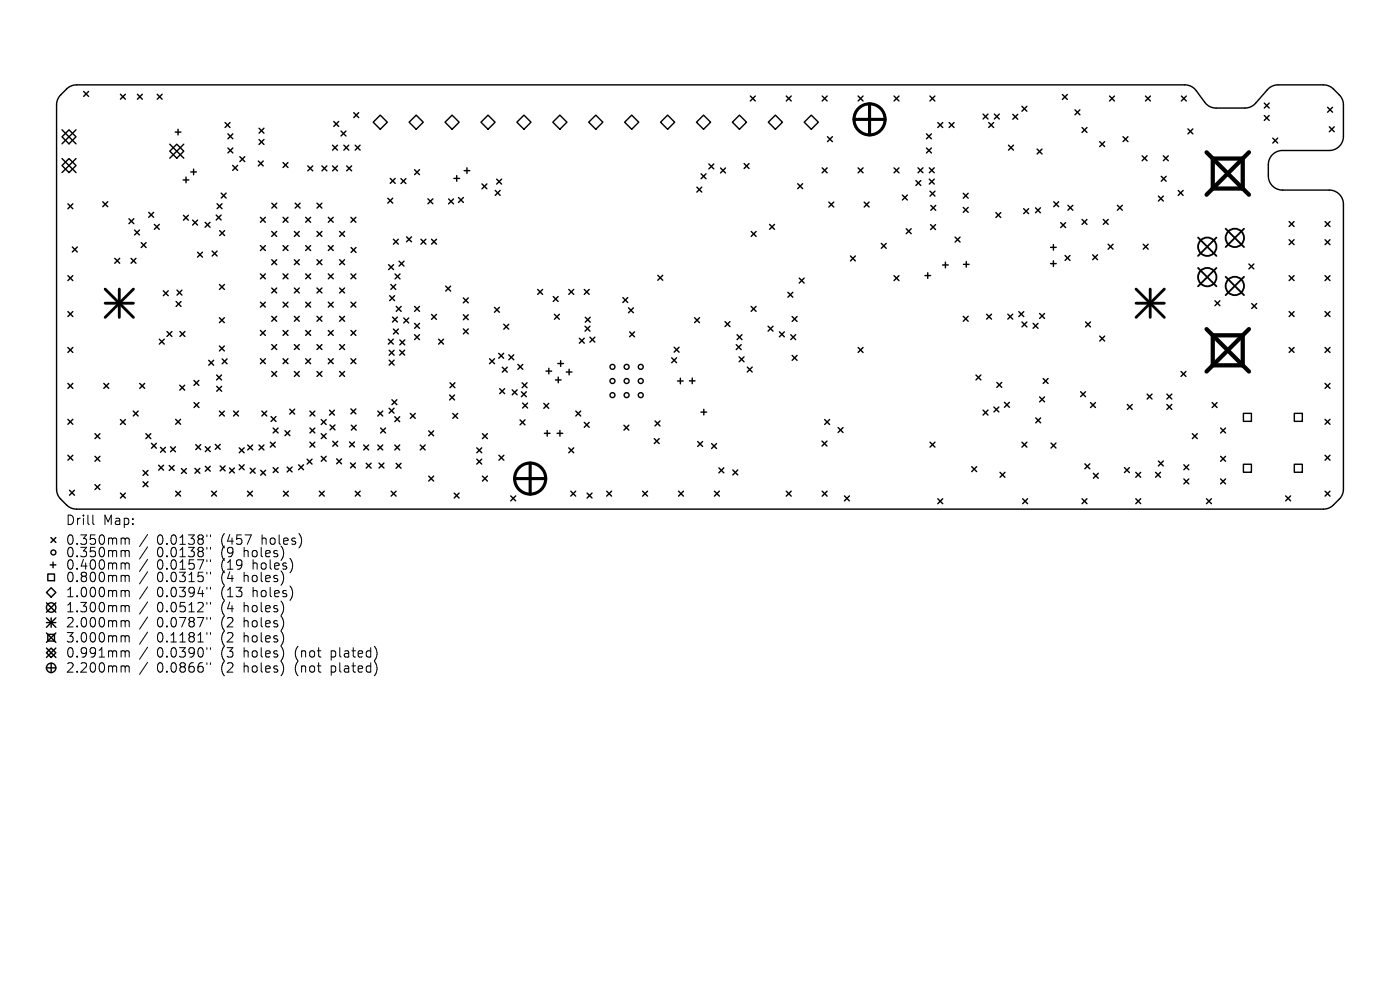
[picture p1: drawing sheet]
<svg xmlns="http://www.w3.org/2000/svg" width="297mm" height="210mm" viewBox="0 0 297 210" stroke-linecap="round" stroke-linejoin="round" font-family="sans-serif">
<defs><g id="words">
<g font-size="2.8">
<text x="13.9" y="111.7">Drill</text>
<text x="21.9" y="111.7">Map:</text>
<text x="13.9" y="115.9">0.350mm</text>
<text x="13.9" y="118.5">0.350mm</text>
<text x="33.3" y="115.9">0.0138&quot;</text>
<text x="33.3" y="118.5">0.0138&quot;</text>
<text x="47" y="115.9">(457</text>
<text x="47" y="118.5">(9</text>
<text x="52" y="118.5">holes)</text>
<text x="55.8" y="115.9">holes)</text>
<text x="13.9" y="121.1">0.400mm</text>
<text x="13.9" y="123.8">0.800mm</text>
<text x="33.3" y="121.1">0.0157&quot;</text>
<text x="33.3" y="123.8">0.0315&quot;</text>
<text x="47" y="121.1">(19</text>
<text x="47" y="123.8">(4</text>
<text x="52" y="123.8">holes)</text>
<text x="53.9" y="121.1">holes)</text>
<text x="13.9" y="127">1.000mm</text>
<text x="13.9" y="130.2">1.300mm</text>
<text x="33.3" y="127">0.0394&quot;</text>
<text x="33.3" y="130.2">0.0512&quot;</text>
<text x="47" y="127">(13</text>
<text x="47" y="130.2">(4</text>
<text x="52" y="130.2">holes)</text>
<text x="53.9" y="127">holes)</text>
<text x="13.9" y="133.4">2.000mm</text>
<text x="13.9" y="136.6">3.000mm</text>
<text x="33.3" y="133.4">0.0787&quot;</text>
<text x="33.3" y="136.6">0.1181&quot;</text>
<text x="47" y="133.4">(2</text>
<text x="47" y="136.6">(2</text>
<text x="52" y="133.4">holes)</text>
<text x="52" y="136.6">holes)</text>
<text x="13.9" y="139.8">0.991mm</text>
<text x="13.9" y="143">2.200mm</text>
<text x="33.3" y="139.8">0.0390&quot;</text>
<text x="33.3" y="143">0.0866&quot;</text>
<text x="47" y="139.8">(3</text>
<text x="47" y="143">(2</text>
<text x="52" y="139.8">holes)</text>
<text x="52" y="143">holes)</text>
<text x="63" y="139.8">(not</text>
<text x="63" y="143">(not</text>
<text x="70.9" y="139.8">plated)</text>
<text x="70.9" y="143">plated)</text>
</g>
</g></defs>
<g fill="none" stroke="#000" stroke-width=".3">
<path d="M14.1 18.9a3 3 0 0 1 2.1-.9h235.1a3 3 0 0 1 2.5 1.2l1.8 2.5a3 3 0 0 0 2.4 1.2h6.1a3 3 0 0 0 2.3-1l2.5-2.9a3 3 0 0 1 2.2-1h9.7a3 3 0 0 1 2.1 .9l1.2 1.2a3 3 0 0 1 .9 2.1v6.7a3 3 0 0 1-3 3h-9.9a3 3 0 0 0-3 3v2.4a3 3 0 0 0 3 3h9.9a3 3 0 0 1 3 3v60.5a2.99 2.99 0 0 1-.9 2.1l-1.2 1.2a3 3 0 0 1-2.1 .9h-264.6a3 3 0 0 1-2.1-.9l-1.2-1.2a3 3 0 0 1-.9-2.1v-81.6a3 3 0 0 1 .9-2.1zM17.7 19.4l1.1 1M18.8 19.4l-1.1 1M25.5 20l1.1 1M26.6 20l-1.1 1M29.1 20l1.1 1M30.2 20l-1.1 1M33.3 20l1.1 1M34.4 20l-1.1 1M13.2 29l1.4-1.5 1.5 1.5-1.5 1.5zM13.2 35.1l1.4-1.5 1.5 1.5-1.5 1.5zM13.2 27.5l2.9 3"/>
<path d="M13.2 33.6l2.9 3M16.1 27.5l-2.9 3M16.1 33.6l-2.9 3M36 32.1l1.5-1.5 1.5 1.5-1.5 1.5zM36 30.6l3 3M37.2 28h1.2M37.8 27.4v1.2M38.9 38.2h1.2M39 30.6l-3 3M39.5 37.6v1.2M40.5 36.5h1.2M41.1 35.9v1.2"/>
<path d="M47.7 26l1.1 1M48.3 28.4l1.1 1M48.3 31.4l1.1 1M48.8 26l-1.1 1M49.4 35.1l1 1M49.4 28.4l-1.1 1M49.4 31.4l-1.1 1M50.4 35.1l-1 1M50.9 33.2l1 1.1M51.9 33.2l-1 1.1M54.8 34.2l1 1M54.9 27.2l1.1 1"/>
<path d="M54.9 29.6l1.1 1M55.8 34.2l-1 1M56 27.2l-1.1 1M56 29.6l-1.1 1M60 34.5l1.1 1M61.1 34.5l-1.1 1M65.3 35.2l1 1M66.3 35.2l-1 1M68.3 35.2l1 1M69.3 35.2l-1 1M70.5 30.8l1.1 1M70.5 35.2l1.1 1"/>
<path d="M70.8 25.8l1.1 1M71.6 35.2l-1.1 1M71.6 30.8l-1.1 1M71.9 25.8l-1.1 1M72.3 27.8l1.1 1M72.9 30.8l1.1 1M73.4 27.8l-1.1 1M73.5 35.2l1.1 1M74 30.8l-1.1 1M74.6 35.2l-1.1 1M75 23.9l1.1 1.1M75.3 30.8l1.1 1"/>
<path d="M76.1 23.9l-1.1 1.1M76.4 30.8l-1.1 1M80.7 24.4l1.5 1.5-1.5 1.5-1.5-1.5zM82.8 37.8l1 1.1M83.8 37.8l-1 1.1M85.1 37.9l1 1M86.1 37.9l-1 1M87.9 36l1.1 1.1M88.3 24.4l1.5 1.5-1.5 1.5-1.5-1.5zM89 36l-1.1 1.1M95.9 24.4l1.5 1.5-1.5 1.5-1.5-1.5zM96.3 37.8h1.2"/>
<path d="M96.9 37.2v1.2M98.5 36.2h1.2M99.1 35.6v1.2M102.2 39l1.1 1.1M103.3 39l-1.1 1.1M103.5 24.4l1.5 1.5-1.5 1.5-1.5-1.5zM105.4 38l1 1M106.4 38l-1 1M111.2 24.4l1.5 1.5-1.5 1.5-1.5-1.5zM118.8 24.4l1.5 1.5-1.5 1.5-1.5-1.5zM126.4 24.4l1.5 1.5-1.5 1.5-1.5-1.5zM134 24.4l1.5 1.5-1.5 1.5-1.5-1.5z"/>
<path d="M141.6 24.4l1.5 1.5-1.5 1.5-1.5-1.5zM147.8 39.7l1.1 1M148.7 36.9l1.1 1M148.9 39.7l-1.1 1M149.3 24.4l1.5 1.5-1.5 1.5-1.5-1.5zM149.8 36.9l-1.1 1M150.4 34.8l1 1M151.4 34.8l-1 1M152.9 35.6l1 1.1M153.9 35.6l-1 1.1M156.9 24.4l1.5 1.5-1.5 1.5-1.5-1.5zM157.9 34.7l1 1"/>
<path d="M158.9 34.7l-1 1M159.2 20.4l1 1M160.2 20.4l-1 1M164.5 24.4l1.5 1.5-1.5 1.5-1.5-1.5zM166.8 20.4l1.1 1M167.9 20.4l-1.1 1M169.2 39l1.1 1M170.3 39l-1.1 1M172.1 24.4l1.5 1.5-1.5 1.5-1.5-1.5zM174.4 35.6l1.1 1.1M174.4 20.4l1.1 1M175.5 20.4l-1.1 1"/>
<path d="M175.5 35.6l-1.1 1.1M175.5 29l1.1 1M176.6 29l-1.1 1M182 20.4l1.1 1M182 35.6l1.1 1.1M183.1 20.4l-1.1 1M183.1 35.6l-1.1 1.1M189.7 35.6l1 1.1M189.7 20.4l1 1M190.7 35.6l-1 1.1M190.7 20.4l-1 1M194.3 38.3l1 1"/>
<path d="M194.7 35.6l1.1 1M195.3 38.3l-1 1M195.8 35.6l-1.1 1M196.5 28.4l1.1 1M196.5 31.4l1.1 1M197.1 35.6l1.1 1M197.1 38l1.1 1M197.3 20.4l1 1M197.6 28.4l-1.1 1M197.6 31.4l-1.1 1M198.2 35.6l-1.1 1M198.2 38l-1.1 1"/>
<path d="M198.3 20.4l-1 1M198.9 26l1.1 1M200 26l-1.1 1M201.3 26l1.1 1M202.4 26l-1.1 1M208.5 24.2l1.1 1M209.6 24.2l-1.1 1M209.7 26l1.1 1M210.8 26l-1.1 1M210.9 24.2l1.1 1M212 24.2l-1.1 1M213.9 30.8l1.1 1"/>
<path d="M214.9 24.2l1 1.1M215 30.8l-1.1 1M215.9 24.2l-1 1.1M216.8 22.5l1 1.1M217.8 22.5l-1 1.1M220 31.6l1.1 1.1M221.1 31.6l-1.1 1.1M225.4 20l1 1.1M226.4 20l-1 1.1M228 23.3l1.1 1M229.1 23.3l-1.1 1M229.5 27l1.1 1.1"/>
<path d="M230.6 27l-1.1 1.1M233.3 30l1 1.1M234.3 30l-1 1.1M235.4 20.4l1 1M236.4 20.4l-1 1M238.2 29l1.1 1M239.3 29l-1.1 1M242.3 33l1 1.1M243 20.4l1.1 1M243.3 33l-1 1.1M244.1 20.4l-1.1 1M246.3 37.4l1.1 1"/>
<path d="M246.8 33l1 1.1M247.4 37.4l-1.1 1M247.8 33l-1 1.1M250.6 20.4l1.1 1M251.7 20.4l-1.1 1M252 27.3l1.1 1.1M253.1 27.3l-1.1 1.1M268.2 21.9l1.1 1M268.2 24.5l1.1 1M269.3 21.9l-1.1 1M269.3 24.5l-1.1 1M270 29.3l1.1 1"/>
<path d="M271.1 29.3l-1.1 1M281.6 22.8l1.1 1M282 26.9l1.1 1M282.7 22.8l-1.1 1M283.1 26.9l-1.1 1M14.4 43.2l1.1 1.1M14.4 58.5l1.1 1M15.3 52.4l1.1 1M15.5 43.2l-1.1 1.1M15.5 58.5l-1.1 1M16.4 52.4l-1.1 1M21.8 42.8l1 1"/>
<path d="M22.8 42.8l-1 1M24.3 54.8l1.1 1M25.4 54.8l-1.1 1M27.3 46.4l1.1 1M27.8 54.8l1 1M28.4 46.4l-1.1 1M28.5 48.8l1.1 1M28.8 54.8l-1 1M29.6 48.8l-1.1 1M29.9 51.5l1.1 1M31 51.5l-1.1 1M31.5 45l1.1 1.1"/>
<path d="M32.6 45l-1.1 1.1M32.7 47.6l1.1 1M33.8 47.6l-1.1 1M38.9 45.7l1.1 1M40 45.7l-1.1 1M40.9 46.7l1 1M41.9 53.5l1.1 1M41.9 46.7l-1 1M43 53.5l-1.1 1M43.5 47.2l1.1 1M44.6 47.2l-1.1 1M45 53.3l1.1 1"/>
<path d="M45.9 45.6l1 1.1M46 43.2l1.1 1.1M46.1 53.3l-1.1 1M46.6 48.9l1.1 1.1M46.9 45.6l-1 1.1M46.9 41l1.1 1M47.1 43.2l-1.1 1.1M47.7 48.9l-1.1 1.1M48 41l-1.1 1M55.2 46.1l1.1 1M55.2 52.1l1.1 1M55.2 58.1l1.1 1"/>
<path d="M56.3 46.1l-1.1 1M56.3 52.1l-1.1 1M56.3 58.1l-1.1 1M57.6 49.1l1.1 1M57.6 55.1l1.1 1M57.7 43.1l1 1M58.7 49.1l-1.1 1M58.7 55.1l-1.1 1M58.7 43.1l-1 1M60 46.1l1.1 1M60 52.1l1.1 1M60 58.1l1.1 1"/>
<path d="M61.1 52.1l-1.1 1M61.1 46.1l-1.1 1M61.1 58.1l-1.1 1M62.4 49.1l1.1 1M62.4 55.1l1.1 1M62.6 43.1l1.1 1M63.5 49.1l-1.1 1M63.5 55.1l-1.1 1M63.7 43.1l-1.1 1M64.8 46.1l1.1 1M64.8 52.1l1.1 1M64.8 58.1l1.1 1"/>
<path d="M65.9 46.1l-1.1 1M65.9 52.1l-1.1 1M65.9 58.1l-1.1 1M67.2 43.1l1.1 1M67.2 49.1l1.1 1M67.2 55.1l1.1 1M68.3 43.1l-1.1 1M68.3 49.1l-1.1 1M68.3 55.1l-1.1 1M69.6 46.1l1.1 1M69.6 52.1l1.1 1M69.6 58.1l1.1 1"/>
<path d="M70.7 46.1l-1.1 1M70.7 52.1l-1.1 1M70.7 58.1l-1.1 1M72 55.1l1.1 1M72 49.1l1.1 1M73.1 49.1l-1.1 1M73.1 55.1l-1.1 1M74.4 46.1l1.1 1M74.4 58.1l1.1 1M74.5 52.5l1 1.1M75.5 58.1l-1.1 1M75.5 46.1l-1.1 1"/>
<path d="M75.5 52.5l-1 1.1M82.3 42l1 1.1M82.4 56.1l1.1 1.1M83.3 42l-1 1.1M83.5 50.7l1 1.1M83.5 56.1l-1.1 1.1M83.8 58.1l1.1 1.1M84.5 50.7l-1 1.1M84.7 55.4l1 1M84.9 58.1l-1.1 1.1M85.7 55.4l-1 1M86.2 50.2l1.1 1.1"/>
<path d="M87.3 50.2l-1.1 1.1M89.3 50.7l1 1.1M90.3 50.7l-1 1.1M90.8 42.2l1 1M91.5 50.7l1.1 1.1M91.8 42.2l-1 1M92.6 50.7l-1.1 1.1M95.2 42.2l1 1M96.2 42.2l-1 1M97.3 41.9l1 1M98.3 41.9l-1 1M105.1 40.4l1 1"/>
<path d="M106.1 40.4l-1 1M139.5 58.4l1.1 1M140.6 58.4l-1.1 1M159.4 49.1l1 1M160.4 49.1l-1 1M163.3 47.6l1 1M164.3 47.6l-1 1M169.5 59l1.1 1M170.6 59l-1.1 1M175.8 42.9l1.1 1M176.9 42.9l-1.1 1M180.4 54.3l1.1 1.1"/>
<path d="M181.5 54.3l-1.1 1.1M183.3 42.9l1.1 1M184.4 42.9l-1.1 1M187 51.6l1 1.1M188 51.6l-1 1.1M189.7 58.5l1 1M190.7 58.5l-1 1M191.4 41.4l1.1 1M192.3 48.5l1 1.1M192.5 41.4l-1.1 1M193.3 48.5l-1 1.1M196.2 58.5h1.2"/>
<path d="M196.8 57.9v1.2M197.3 40.5l1 1.1M197.4 47.6l1.1 1.1M197.5 43.6l1 1M198.3 40.5l-1 1.1M198.5 47.6l-1.1 1.1M198.5 43.6l-1 1M200 56.2h1.2M200.6 55.6v1.2M202.6 50.3l1.1 1M203.7 50.3l-1.1 1M204.3 41l1.1 1"/>
<path d="M204.3 44l1.1 1M204.4 56.1h1.2M205 55.5v1.2M205.4 41l-1.1 1M205.4 44l-1.1 1M211.3 45.1l1 1M212.3 45.1l-1 1M217.2 44.3l1 1M218.2 44.3l-1 1M219.7 44.1l1 1M220.7 44.1l-1 1M222.9 52.5h1.2"/>
<path d="M222.9 55.9h1.2M223.5 51.9v1.2M223.5 55.3v1.2M223.5 42.8l1.1 1M224.6 42.8l-1.1 1M225 47.2l1.1 1.1M225.9 54.2l1.1 1M226.1 47.2l-1.1 1.1M226.5 43.5l1.1 1.1M227 54.2l-1.1 1M227.6 43.5l-1.1 1.1M229.5 46.5l1.1 1.1"/>
<path d="M230.6 46.5l-1.1 1.1M231.8 54l1 1.1M232.8 54l-1 1.1M234 46.5l1.1 1.1M235.1 51.8l1 1.1M235.1 46.5l-1.1 1.1M236.1 51.8l-1 1.1M237 43.5l1.1 1.1M238.1 43.5l-1.1 1.1M242.5 51.8l1.1 1.1M243.6 51.8l-1.1 1.1M245.7 41.6l1.1 1"/>
<path d="M246.8 41.6l-1.1 1M249.9 40.4l1.1 1M251 40.4l-1.1 1M264.9 56l1.1 1M266 56l-1.1 1M273.5 47l1 1M273.5 50.9l1 1M273.5 58.5l1 1M274.5 47l-1 1M274.5 50.9l-1 1M274.5 58.5l-1 1M281.1 58.5l1.1 1"/>
<path d="M281.1 47l1.1 1M281.1 50.9l1.1 1M282.2 50.9l-1.1 1M282.2 58.5l-1.1 1M282.2 47l-1.1 1M14.4 66.1l1.1 1M14.4 73.7l1.1 1.1M15.5 66.1l-1.1 1M15.5 73.7l-1.1 1.1M33.8 71.9l1 1.1M34.6 61.7l1.1 1M34.8 71.9l-1 1.1"/>
<path d="M35.4 70.3l1.1 1.1M35.7 61.7l-1.1 1M36.5 70.3l-1.1 1.1M37.4 64l1 1M37.5 61.5l1.1 1.1M38.2 70.3l1 1.1M38.4 64l-1 1M38.6 61.5l-1.1 1.1M39.2 70.3l-1 1.1M44.3 76.4l1 1.1M45.3 76.4l-1 1.1M46 79.5l1 1.1"/>
<path d="M46.5 67.4l1.1 1M46.5 73.4l1.1 1M46.6 60.3l1 1.1M47 79.5l-1 1.1M47.1 76.1l1.1 1.1M47.6 67.4l-1.1 1M47.6 73.4l-1.1 1M47.6 60.3l-1 1.1M48.2 76.1l-1.1 1.1M55.2 70.1l1.1 1M55.2 76.1l1.1 1M55.2 64.1l1.1 1"/>
<path d="M56.3 64.1l-1.1 1M56.3 70.1l-1.1 1M56.3 76.1l-1.1 1M57.6 61.1l1.1 1M57.6 67.1l1.1 1M57.6 73.1l1.1 1M57.6 78.8l1.1 1M58.7 61.1l-1.1 1M58.7 67.1l-1.1 1M58.7 73.1l-1.1 1M58.7 78.8l-1.1 1M60 64.1l1.1 1"/>
<path d="M60 70.1l1.1 1M60 76.1l1.1 1M61.1 70.1l-1.1 1M61.1 64.1l-1.1 1M61.1 76.1l-1.1 1M62.4 61.1l1.1 1M62.4 67.1l1.1 1M62.4 73.1l1.1 1M62.4 78.8l1.1 1M63.5 61.1l-1.1 1M63.5 67.1l-1.1 1M63.5 73.1l-1.1 1"/>
<path d="M63.5 78.8l-1.1 1M64.8 64.1l1.1 1M64.8 70.1l1.1 1M64.8 76.1l1.1 1M65.9 64.1l-1.1 1M65.9 70.1l-1.1 1M65.9 76.1l-1.1 1M67.2 61.1l1.1 1M67.2 67.1l1.1 1M67.2 73.1l1.1 1M67.2 78.8l1.1 1M68.3 61.1l-1.1 1"/>
<path d="M68.3 67.1l-1.1 1M68.3 73.1l-1.1 1M68.3 78.8l-1.1 1M69.6 64.1l1.1 1M69.6 70.1l1.1 1M69.6 76.1l1.1 1M70.7 64.1l-1.1 1M70.7 76.1l-1.1 1M70.7 70.1l-1.1 1M72 61.1l1.1 1M72 67.1l1.1 1M72 73.1l1.1 1"/>
<path d="M72 78.8l1.1 1M73.1 61.1l-1.1 1M73.1 67.1l-1.1 1M73.1 73.1l-1.1 1M73.1 78.8l-1.1 1M74.4 64.1l1.1 1M74.4 70.1l1.1 1M74.4 76.1l1.1 1M75.5 64.1l-1.1 1M75.5 70.1l-1.1 1M75.5 76.1l-1.1 1M82.4 71.9l1 1.1"/>
<path d="M82.6 74.3l1 1M82.6 76.4l1 1M82.7 62.7l1 1.1M82.9 60.3l1.1 1.1M83.3 67.3l1 1M83.4 71.9l-1 1.1M83.5 69.8l1 1M83.6 74.3l-1 1M83.6 76.4l-1 1M83.7 62.7l-1 1.1M84 60.3l-1.1 1.1M84.1 65l1 1"/>
<path d="M84.3 67.3l-1 1M84.5 69.8l-1 1M84.8 74.3l1 1M84.8 72.1l1.1 1.1M85.1 65l-1 1M85.7 67.5l1 1M85.8 74.3l-1 1M85.9 72.1l-1.1 1.1M86.7 67.5l-1 1M87.9 65l1.1 1M87.9 68.6l1.1 1M87.9 71l1.1 1"/>
<path d="M89 65l-1.1 1M89 68.6l-1.1 1M89 71l-1.1 1M91.5 66.7l1.1 1M92.6 66.7l-1.1 1M93 71.9l1.1 1.1M94.1 71.9l-1.1 1.1M94.5 60.7l1.1 1M95.6 60.7l-1.1 1M98.3 63.2l1 1M98.3 66.8l1 1M98.3 69.8l1 1"/>
<path d="M99.3 63.2l-1 1M99.3 66.8l-1 1M99.3 69.8l-1 1M103.9 76.1l1 1M104.9 65.2l1 1M104.9 76.1l-1 1M105.8 74.9l1 1.1M105.9 65.2l-1 1M106.6 77.9l1 1M106.8 74.9l-1 1.1M106.9 68.8l1 1M107.6 77.9l-1 1"/>
<path d="M107.9 68.8l-1 1M107.9 75.3l1.1 1M109 75.3l-1.1 1M109.9 77.3l1 1M110.9 77.3l-1 1M114.1 61.4l1 1M115.1 61.4l-1 1M115.8 78.7h1.2M116.4 78.1v1.2M117.4 62.9l1 1M117.6 66.7l1.1 1M118.3 77.1h1.2"/>
<path d="M118.4 62.9l-1 1M118.4 80v1.2M118.7 66.7l-1.1 1M118.9 76.5v1.2M120.1 78.9h1.2M120.7 61.4l1 1M120.7 78.3v1.2M121.7 61.4l-1 1M122.9 71.8l1.1 1M123.9 61.4l1.1 1M124 71.8l-1.1 1M124.1 69.2l1.1 1"/>
<path d="M124.2 67.3l1 1M125 61.4l-1.1 1M125.1 71.5l1.1 1.1M125.2 69.2l-1.1 1M125.2 67.3l-1 1M126.2 71.5l-1.1 1.1M132.1 63.1l1.1 1.1M133.2 63.1l-1.1 1.1M133.3 65.3l1.1 1M133.6 70.4l1 1M134.4 65.3l-1.1 1M134.6 70.4l-1 1"/>
<path d="M142.5 75.9l1 1M143 73.7l1.1 1M143.5 75.9l-1 1M144.1 73.7l-1.1 1M147.3 67.4l1.1 1M148.4 67.4l-1.1 1M153.8 68.2l1.1 1.1M154.9 68.2l-1.1 1.1M156.2 73.1l1 1.1M156.4 71l1 1M156.8 75.7l1 1M157.2 73.1l-1 1.1"/>
<path d="M157.4 71l-1 1M157.8 75.7l-1 1M158.5 77.9l1.1 1M159.3 65l1.1 1M159.6 77.9l-1.1 1M160.4 65l-1.1 1M162.9 69.2l1.1 1M164 69.2l-1.1 1M165.3 70.4l1.1 1M166.4 70.4l-1.1 1M167.1 62l1.1 1M167.7 71l1.1 1"/>
<path d="M168 67.1l1.1 1.1M168 75.4l1.1 1M168.2 62l-1.1 1M168.8 71l-1.1 1M169.1 67.1l-1.1 1.1M169.1 75.4l-1.1 1M182 73.7l1.1 1.1M183.1 73.7l-1.1 1.1M204.3 67.1l1.1 1M205.4 67.1l-1.1 1M207 79.5l1.1 1.1M208.1 79.5l-1.1 1.1"/>
<path d="M209.3 66.6l1 1.1M210.3 66.6l-1 1.1M213.8 66.6l1 1.1M214.8 66.6l-1 1.1M216.1 66.1l1.1 1.1M216.8 68.3l1 1M217.2 66.1l-1.1 1.1M217.8 68.3l-1 1M219.2 68.6l1 1M220.2 68.6l-1 1M220.5 66.5l1.1 1M221.6 66.5l-1.1 1"/>
<path d="M230.3 68.3l1 1M231.3 68.3l-1 1M233.3 71.3l1 1M234.3 71.3l-1 1M250.5 78.8l1.1 1M251.6 78.8l-1.1 1M257.7 63.8l1.1 1M258.8 63.8l-1.1 1M265.5 64.4l1.1 1M266.6 64.4l-1.1 1M273.5 66.1l1 1M273.5 73.7l1 1.1"/>
<path d="M274.5 66.1l-1 1M274.5 73.7l-1 1.1M281.1 66.1l1.1 1M281.1 73.7l1.1 1.1M282.2 66.1l-1.1 1M282.2 73.7l-1.1 1.1M14.4 81.3l1.1 1.1M14.4 89l1.1 1M14.4 96.6l1.1 1M15.5 81.3l-1.1 1.1M15.5 89l-1.1 1M15.5 96.6l-1.1 1"/>
<path d="M20.1 92l1.1 1M20.1 96.8l1.1 1M21.2 92l-1.1 1M21.2 96.8l-1.1 1M22 81.3l1.1 1.1M23.1 81.3l-1.1 1.1M25.5 89l1.1 1M26.6 89l-1.1 1M28.3 87.2l1 1M29.3 87.2l-1 1M29.6 81.3l1.1 1.1M30.3 99.8l1.1 1"/>
<path d="M30.7 81.3l-1.1 1.1M30.9 92l1.1 1M31.4 99.8l-1.1 1M32 92l-1.1 1M32.1 94l1.1 1.1M33.2 94l-1.1 1.1M33.6 98.7l1.1 1M34 94.9l1.1 1M34.7 98.7l-1.1 1M35.1 94.9l-1.1 1M35.9 98.7l1 1.1M36.2 94.8l1 1"/>
<path d="M36.9 98.7l-1 1.1M37.2 94.8l-1 1M37.3 89l1 1M38.1 81.7l1.1 1.1M38.3 89l-1 1M38.5 99.4l1 1M39.2 81.7l-1.1 1.1M39.5 99.4l-1 1M41.1 80.7l1.1 1.1M41.2 85.4l1 1M41.3 99.3l1.1 1.1M41.5 94.3l1.1 1.1"/>
<path d="M42.2 80.7l-1.1 1.1M42.2 85.4l-1 1M42.4 99.3l-1.1 1.1M42.6 94.3l-1.1 1.1M43.6 94.8l1 1M43.6 98.9l1 1.1M44.6 94.8l-1 1M44.6 98.9l-1 1.1M45.7 94.3l1 1M46 81.9l1 1.1M46.5 87.2l1.1 1M46.7 98.8l1.1 1.1"/>
<path d="M46.7 94.3l-1 1M47 81.9l-1 1.1M47.6 87.2l-1.1 1M47.8 98.8l-1.1 1.1M48.7 99.3l1 1M49.5 87.2l1.1 1M49.7 99.3l-1 1M50.6 87.2l-1.1 1M50.7 95l1.1 1M50.7 98.6l1.1 1M51.8 95l-1.1 1M51.8 98.6l-1.1 1"/>
<path d="M52.5 94.4l1.1 1M53.1 99.3l1 1.1M53.6 94.4l-1.1 1M54.1 99.3l-1 1.1M54.9 94.4l1.1 1M55.3 99.8l1 1M55.5 87.2l1.1 1M56 94.4l-1.1 1M56.3 99.8l-1 1M56.6 87.2l-1.1 1M57.3 93.8l1.1 1M57.5 88.4l1.1 1"/>
<path d="M57.9 90.8l1.1 1M57.9 99.2l1.1 1M58.4 93.8l-1.1 1M58.6 88.4l-1.1 1M59 90.8l-1.1 1M59 99.2l-1.1 1M60.5 91.4l1 1M60.9 99.1l1.1 1M61.5 86.8l1 1M61.5 91.4l-1 1M62 99.1l-1.1 1M62.5 86.8l-1 1"/>
<path d="M63.3 98.6l1.1 1M64.4 98.6l-1.1 1M65.1 97.4l1.1 1M65.7 87.2l1.1 1M65.7 90.8l1.1 1M65.7 93.8l1.1 1M66.2 97.4l-1.1 1M66.8 87.2l-1.1 1M66.8 90.8l-1.1 1M66.8 93.8l-1.1 1M68.1 96.8l1.1 1M68.1 89l1.1 1"/>
<path d="M68.1 92l1.1 1M69.2 89l-1.1 1M69.2 92l-1.1 1M69.2 96.8l-1.1 1M69.9 87l1 1.1M70 90.1l1.1 1.1M70.6 93.6l1 1.1M70.9 87l-1 1.1M71.1 90.1l-1.1 1.1M71.4 97.3l1.1 1.1M71.6 93.6l-1 1.1M72.5 97.3l-1.1 1.1"/>
<path d="M74.2 93.8l1 1M74.3 98.2l1.1 1.1M74.4 86.7l1.1 1.1M74.5 90.2l1.1 1M75.2 93.8l-1 1M75.4 98.2l-1.1 1.1M75.5 86.7l-1.1 1.1M75.6 90.2l-1.1 1M77.1 94.4l1.1 1M77.7 98.3l1 1M78.2 94.4l-1.1 1M78.7 98.3l-1 1"/>
<path d="M80.1 87.2l1.1 1M80.1 94.4l1.1 1M80.4 98.2l1 1.1M80.7 90.8l1.1 1M81.2 87.2l-1.1 1M81.2 94.4l-1.1 1M81.4 98.2l-1 1.1M81.8 90.8l-1.1 1M82.5 86.6l1.1 1M83.1 84.8l1.1 1M83.6 86.6l-1.1 1M83.7 94.4l1.1 1"/>
<path d="M83.7 88.4l1.1 1M84 98.3l1.1 1M84.2 84.8l-1.1 1M84.8 88.4l-1.1 1M84.8 94.4l-1.1 1M85.1 98.3l-1.1 1M87 87.7l1.1 1M88.1 87.7l-1.1 1M89.1 94.4l1.1 1M90.2 94.4l-1.1 1M90.9 91.4l1.1 1M92 91.4l-1.1 1"/>
<path d="M95.4 83.8l1 1M95.5 81.2l1 1M96 87.7l1.1 1M96.4 83.8l-1 1M96.5 81.2l-1 1M97.1 87.7l-1.1 1M101.1 95l1.1 1M101.1 97.4l1.1 1M102.2 95l-1.1 1M102.2 97.4l-1.1 1M102.3 92l1.1 1M103.4 92l-1.1 1"/>
<path d="M105.8 96.6l1.1 1M106 82.5l1.1 1M106.9 96.6l-1.1 1M107.1 82.5l-1.1 1M108.7 82.7l1 1M109.7 82.7l-1 1M110.3 89.1l1.1 1M110.6 83.1l1.1 1.1M110.8 81.2l1 1M110.9 85.5l1 1.1M111.4 89.1l-1.1 1M111.7 83.1l-1.1 1.1"/>
<path d="M111.8 81.2l-1 1M111.9 85.5l-1 1.1M115.4 85.6l1 1M115.5 91.9h1.2M116.1 91.3v1.2M116.4 85.6l-1 1M117.8 80.6h1.2M118.2 91.9h1.2M118.8 91.3v1.2M120.7 95l1 1M121.7 95l-1 1M122.1 87.2l1.1 1"/>
<path d="M123.2 87.2l-1.1 1M123.9 89.6l1.1 1M125 89.6l-1.1 1M132.4 90.2l1 1M133.4 90.2l-1 1M138.8 93l1 1.1M139 89.3l1 1M139.8 93l-1 1.1M140 89.3l-1 1M143.7 80.8h1.2M144.3 80.2v1.2M146.3 80.8h1.2"/>
<path d="M146.9 80.2v1.2M148 93.7l1.1 1M148.7 87.4h1.2M149.1 93.7l-1.1 1M149.3 86.8v1.2M151 94.1l1 1M152 94.1l-1 1M152.5 99.3l1.1 1M153.6 99.3l-1.1 1M155.5 99.7l1 1M156.5 99.7l-1 1M174.4 93.6l1 1"/>
<path d="M174.9 89l1.1 1M175.4 93.6l-1 1M176 89l-1.1 1M177.8 90.7l1 1M178.8 90.7l-1 1M197.3 93.8l1 1M198.3 93.8l-1 1M206.1 99l1.1 1M207.2 99l-1.1 1M208.5 87l1.1 1M209.6 87l-1.1 1M210.9 86.3l1 1.1"/>
<path d="M211.5 81.1l1 1.1M211.9 86.3l-1 1.1M212.5 81.1l-1 1.1M213.1 85.3l1 1.1M214.1 85.3l-1 1.1M216.8 93.8l1.1 1M217.9 93.8l-1.1 1M219.7 88.6l1.1 1.1M220.5 84.2l1.1 1M220.8 88.6l-1.1 1.1M221.3 80.3l1 1M221.6 84.2l-1.1 1"/>
<path d="M222.3 80.3l-1 1M223 94l1 1M224 94l-1 1M229.2 83.1l1.1 1M230.1 98.4l1.1 1M230.3 83.1l-1.1 1M231.2 98.4l-1.1 1M231.3 85.4l1.1 1M232.4 85.4l-1.1 1M238.5 99.2l1.1 1M239.1 85.8l1.1 1M239.6 99.2l-1.1 1"/>
<path d="M240.2 85.8l-1.1 1M243.3 83.6l1.1 1M244.4 83.6l-1.1 1M245.7 97.8l1.1 1M246.8 97.8l-1.1 1M247.5 83.6l1.1 1M247.5 85.8l1.1 1M248.6 83.6l-1.1 1M248.6 85.8l-1.1 1M251.1 98.6l1.1 1M252.2 98.6l-1.1 1M252.9 92l1.1 1"/>
<path d="M254 92l-1.1 1M257.1 85.4l1.1 1M258.2 85.4l-1.1 1M258.9 90.8l1.1 1M258.9 96.8l1.1 1M260 90.8l-1.1 1M260 96.8l-1.1 1M263.8 87.7h1.7v1.7h-1.7zM263.8 98.5h1.7v1.7h-1.7zM274.6 87.7h1.7v1.7h-1.7zM274.6 98.5h1.7v1.7h-1.7zM281.1 96.6l1.1 1"/>
<path d="M281.1 81.3l1.1 1.1M281.1 89l1.1 1M282.2 81.3l-1.1 1.1M282.2 89l-1.1 1M282.2 96.6l-1.1 1M10.7 119.8h1.2M10.8 114l1.1 1.1M11.3 119.2v1.2M11.9 114l-1.1 1.1M14.7 104l1.1 1M15.8 104l-1.1 1M20.1 102.8l1.1 1"/>
<path d="M21.2 102.8l-1.1 1M25.5 104.6l1.1 1M26.6 104.6l-1.1 1M30.3 102.2l1.1 1M31.4 102.2l-1.1 1M37.3 104.2l1 1M38.3 104.2l-1 1M44.9 104.2l1 1M45.9 104.2l-1 1M52.5 104.2l1.1 1M53.6 104.2l-1.1 1M60.1 104.2l1.1 1"/>
<path d="M61.2 104.2l-1.1 1M67.7 104.2l1.1 1M68.8 104.2l-1.1 1M75.4 104.2l1 1M76.4 104.2l-1 1M83 104.2l1 1M84 104.2l-1 1M90.9 101l1.1 1M92 101l-1.1 1M96.3 104.6l1.1 1M97.4 104.6l-1.1 1M102.3 101l1.1 1"/>
<path d="M103.4 101l-1.1 1M108.3 105.2l1.1 1M109.4 105.2l-1.1 1M121.1 104.2l1 1M122.1 104.2l-1 1M124.5 104.6l1.1 1M125.6 104.6l-1.1 1M128.7 104.2l1.1 1M129.8 104.2l-1.1 1M136.3 104.2l1.1 1M137.4 104.2l-1.1 1M143.9 104.2l1.1 1"/>
<path d="M145 104.2l-1.1 1M151.6 104.2l1 1M152.6 104.2l-1 1M166.8 104.2l1.1 1M167.9 104.2l-1.1 1M174.4 104.2l1.1 1M175.5 104.2l-1.1 1M179.1 105.2l1.1 1M180.2 105.2l-1.1 1M198.9 105.8l1.1 1M200 105.8l-1.1 1M212.1 100.2l1.1 1"/>
<path d="M213.2 100.2l-1.1 1M216.9 105.8l1.1 1M218 105.8l-1.1 1M229.5 105.8l1.1 1M230.6 105.8l-1.1 1M231.9 100.4l1.1 1M233 100.4l-1.1 1M240.9 100.2l1.1 1M240.9 105.8l1.1 1M242 100.2l-1.1 1M242 105.8l-1.1 1M245.1 100.2l1.1 1"/>
<path d="M246.2 100.2l-1.1 1M251.1 101.6l1.1 1M252.2 101.6l-1.1 1M255.9 105.8l1.1 1M257 105.8l-1.1 1M258.9 101.6l1.1 1M260 101.6l-1.1 1M272.7 105.2l1.1 1M273.8 105.2l-1.1 1M281.1 104.2l1.1 1M282.2 104.2l-1.1 1M9.9 125.7l1-1 1 1-1 1z"/>
<path d="M9.9 138.5l1-1 1 1-1 1zM9.9 127.9l2 2M9.9 131.1l2 2M9.9 132.1h2M9.9 134.3l2 2M9.9 137.5l2 2M10.1 121.8h1.5v1.4h-1.5zM10.1 134.6h1.5v1.4h-1.5zM10.9 131.1v2M11.9 137.5l-2 2M11.9 127.9l-2 2M11.9 131.1l-2 2"/>
<path d="M11.9 134.3l-2 2M9.9 141.7h2M10.9 140.7v2"/>
<circle cx="129.9" cy="77.8" r=".52"/>
<circle cx="132.9" cy="77.8" r=".52"/>
<circle cx="135.9" cy="77.8" r=".52"/>
<circle cx="129.9" cy="80.8" r=".52"/>
<circle cx="129.9" cy="83.8" r=".52"/>
<circle cx="132.9" cy="80.8" r=".52"/>
<circle cx="132.9" cy="83.8" r=".52"/>
<circle cx="135.9" cy="80.8" r=".52"/>
<circle cx="135.9" cy="83.8" r=".52"/>
<circle cx="11.3" cy="117.2" r=".52"/>
<circle cx="10.9" cy="128.9" r="1"/>
<circle cx="10.9" cy="141.7" r="1"/>
</g>
<g fill="none" stroke="#000" stroke-width=".39">
<path d="M254.2 50.4l3.9 3.9M254.2 56.8l3.9 3.9M258.1 50.4l-3.9 3.9M258.1 56.8l-3.9 3.9M260 48.5l3.9 3.9M260 58.7l3.9 3.9M263.9 48.5l-3.9 3.9M263.9 58.7l-3.9 3.9"/>
<circle cx="256.1" cy="52.3" r="1.95"/>
<circle cx="256.1" cy="58.8" r="1.95"/>
<circle cx="262" cy="50.5" r="1.95"/>
<circle cx="262" cy="60.7" r="1.95"/>
</g>
<path d="M22.3 61.3l6 6M22.3 64.3h6M25.3 61.3v6M28.3 61.3l-6 6M241 64.3h6M241 61.3l6 6M244 61.3v6M247 61.3l-6 6" fill="none" stroke="#000" stroke-width=".6"/>
<path d="M256 32.3l9 9M257.3 33.6h6.3v6.4h-6.3zM265 32.3l-9 9M256 69.8l9 9M257.3 71.1h6.3v6.4h-6.3zM265 69.8l-9 9" fill="none" stroke="#000" stroke-width=".9"/>
<g fill="none" stroke="#000" stroke-width=".66">
<path d="M181.2 25.3h6.6M184.5 22v6.6M112.5 98.2v6.6M109.2 101.5h6.6"/>
<circle cx="184.5" cy="25.3" r="3.3"/>
<circle cx="112.5" cy="101.5" r="3.3"/>
</g>
<g fill="none" stroke="#000" stroke-width=".21">
<path d="M19.7 109.3v1.7l.3 .3M26 114.1h.3l.3 .3M26 116.8l.5 .1 .1 .2M26 119.4h.3l.3 .3M26.6 114.4l.2-.3 .5 .1 .1 1.3M26.6 114.4v1.1M26.6 117.1v1M26.6 119.7v1M26.6 117.1l.2-.3 .5 .1 .1 1.2M26.6 119.7l.2-.3 .5 .1 .1 1.2M31.3 113.4l-1.7 2.5M31.3 116l-1.7 2.6"/>
<path d="M31.3 118.7l-1.7 2.5M43.9 113.5v.3M43.9 116.1v.4M43.9 118.7v.4M44.6 113.5v.3M44.6 116.1v.4M44.6 118.7v.4M26 122.1h.3l.3 .2M26 125.3h.3l.3 .2M26 128.5h.3l.3 .2M26 131.7h.5l.1 .2M26 134.9h.3l.3 .2"/>
<path d="M26 138.1h.3l.3 .2M26.6 122.3v1.1M26.6 125.5v1.1M26.6 128.7v1.1M26.6 131.9v1.1M26.6 135.1v1.1M26.6 138.3v1.1M26.6 122.3l.2-.2h.5l.1 1.3M26.6 125.5l.2-.2h.5l.1 1.3M26.6 128.7l.2-.2h.5l.1 1.3M26.6 131.9l.2-.2h.5l.1 1.3M26.6 135.1l.2-.2h.5l.1 1.3"/>
<path d="M26.6 138.3l.2-.2h.5l.1 1.3M31.3 121.3l-1.7 2.6M31.3 124.5l-1.7 2.6M31.3 127.7l-1.7 2.6M31.3 130.9l-1.7 2.6M31.3 134.1l-1.7 2.6M31.3 137.3l-1.7 2.6M43.9 121.4v.4M43.9 124.6v.4M43.9 127.8v.4M43.9 131v.4M43.9 134.2v.4"/>
<path d="M43.9 137.4v.4M44.6 121.4v.4M44.6 124.6v.4M44.6 127.8v.4M44.6 131v.4M44.6 134.2v.4M44.6 137.4v.4M26 141.3h.5l.1 .2M26.6 141.5v1.1M26.6 141.5l.2-.2h.5l.1 1.3M31.3 140.5l-1.7 2.6M43.9 140.6v.4"/>
<path d="M44.6 140.6v.4"/>
</g>
<use href="#words"/>
</svg>
